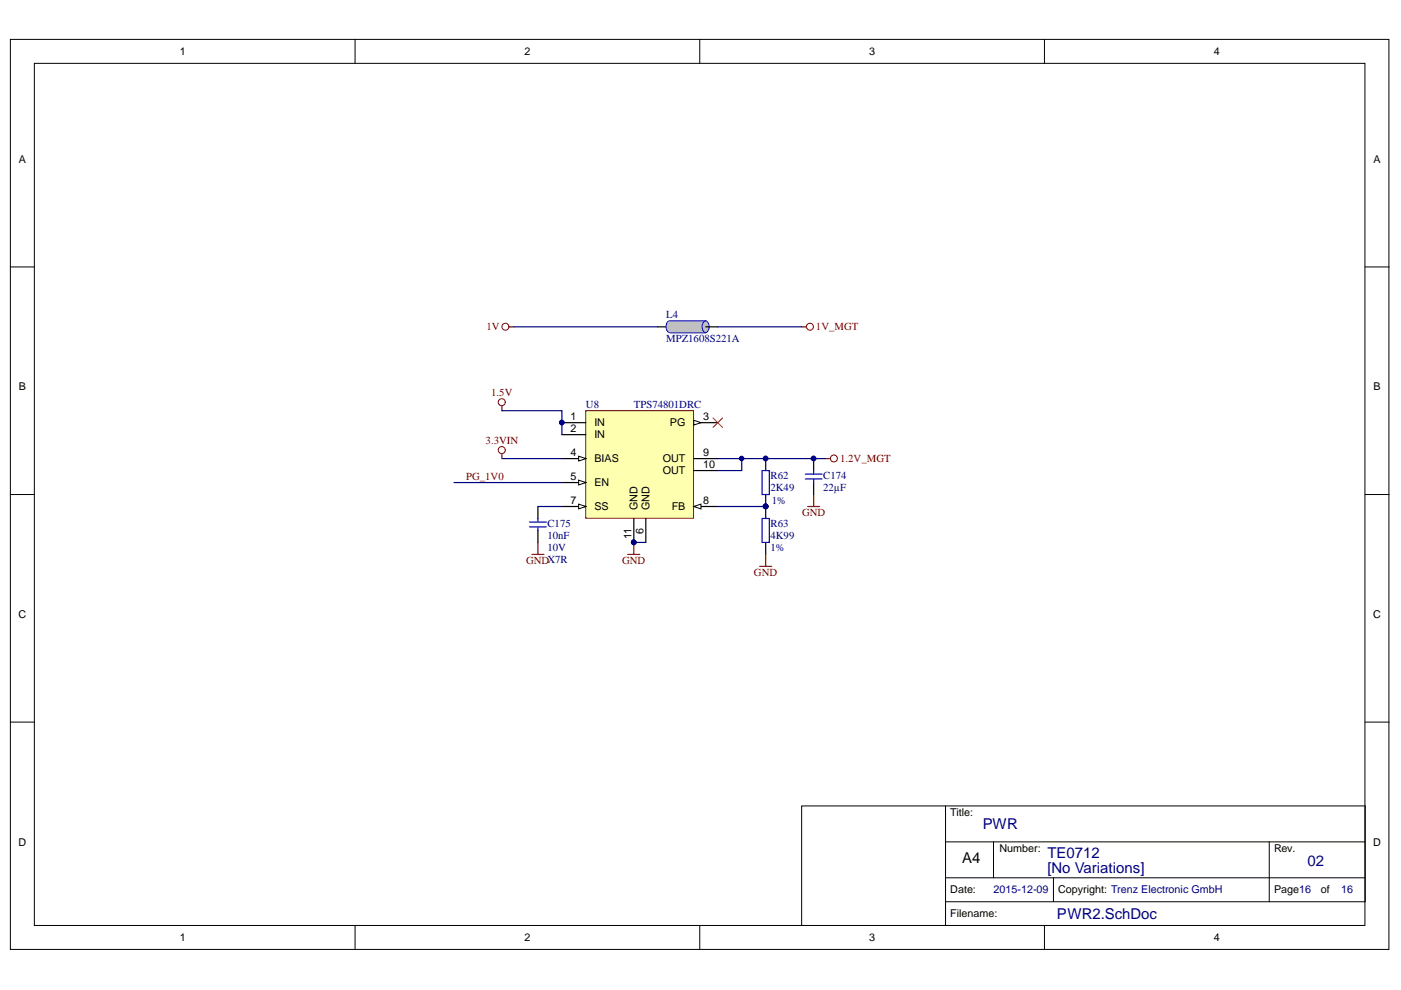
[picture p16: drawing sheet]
<svg xmlns="http://www.w3.org/2000/svg" width="297mm" height="210mm" viewBox="0 0 297 210" stroke-linecap="round" stroke-linejoin="round" font-family="sans-serif">
<defs><g id="words">
<g font-size="3.2" fill="#000080">
<text x="208.4" y="175.8">PWR</text>
<text x="222.1" y="185.2">[No Variations]</text>
<text x="222.1" y="181.9">TE0712</text>
<text x="277.2" y="183.6">02</text>
<text x="224.1" y="194.8">PWR2.SchDoc</text>
</g>
<text font-size="3.2" x="204" y="182.9">A4</text>
<g font-size="2.3">
<text x="38.1" y="11.7">1</text>
<text x="111.2" y="11.7">2</text>
<text x="184.3" y="11.7">3</text>
<text x="257.4" y="11.7">4</text>
<text x="4" y="34.5">A</text>
<text x="291.2" y="34.5">A</text>
<text x="4" y="82.8">B</text>
<text x="291.2" y="82.8">B</text>
<text x="120.9" y="89.1">1</text>
<text x="149.1" y="89.1">3</text>
<text x="120.9" y="91.7">2</text>
<text x="126" y="90.4">IN</text>
<text x="126" y="92.9">IN</text>
<text x="142" y="90.4">PG</text>
<text x="120.9" y="96.8">4</text>
<text x="120.9" y="101.8">5</text>
<text x="126" y="98">BIAS</text>
<text x="140.5" y="98">OUT</text>
<text x="140.5" y="100.6">OUT</text>
<text x="149.1" y="96.8">9</text>
<text x="149.1" y="99.3">10</text>
<text x="120.9" y="106.9">7</text>
<text x="126" y="103.1">EN</text>
<text x="149.1" y="106.9">8</text>
<text x="126" y="108.2">SS</text>
<text x="135.2" y="108.1" transform="rotate(-90 135.2 108.1)">GND</text>
<text x="136.5" y="113.2" transform="rotate(-90 136.5 113.2)">6</text>
<text x="137.7" y="108.1" transform="rotate(-90 137.7 108.1)">GND</text>
<text x="142.4" y="108.2">FB</text>
<text x="133.9" y="114.3" transform="rotate(-90 133.9 114.3)">11</text>
<text x="3.9" y="131">C</text>
<text x="291.1" y="131">C</text>
<text x="201.5" y="173">Title:</text>
<text x="3.9" y="179.3">D</text>
<text x="291.1" y="179.3">D</text>
<text x="211.9" y="180.6">Number:</text>
<text x="270.1" y="180.6">Rev.</text>
<text x="201.5" y="189.4">Date:</text>
<text x="224.4" y="189.4">Copyright: Trenz Electronic GmbH</text>
<text x="270.1" y="189.4">Page16</text>
<text x="280" y="189.4">of</text>
<text x="201.5" y="194.5">Filename:</text>
<text x="38.1" y="199.6">1</text>
<text x="111.2" y="199.6">2</text>
<text x="184.3" y="199.6">3</text>
<text x="257.4" y="199.6">4</text>
</g>
<g font-size="2.3" fill="#800000">
<text x="103.1" y="70.1">1V</text>
<text x="173" y="70.1">1V_MGT</text>
<text x="104.1" y="84">1.5V</text>
<text x="103" y="94.2">3.3VIN</text>
<text x="98.8" y="101.8">PG_1V0</text>
<text x="178.1" y="98">1.2V_MGT</text>
<text x="170" y="109.4">GND</text>
<text x="111.5" y="119.6">GNDX7R</text>
<text x="131.9" y="119.6">GND</text>
<text x="159.9" y="122.1">GND</text>
</g>
<g font-size="2.3" fill="#000080">
<text x="141.2" y="67.5">L4</text>
<text x="141.2" y="72.6">MPZ1608S221A</text>
<text x="124.2" y="86.6">U8</text>
<text x="134.4" y="86.6">TPS74801DRC</text>
<text x="163.4" y="101.5">R62</text>
<text x="174.5" y="101.5">C174</text>
<text x="163.4" y="104.1">2K49</text>
<text x="163.6" y="106.9">1%</text>
<text x="174.5" y="104.1">22µF</text>
<text x="116.1" y="111.7">C175</text>
<text x="163.4" y="111.7">R63</text>
<text x="116.1" y="116.8">10V</text>
<text x="116.1" y="114.3">10nF</text>
<text x="163.4" y="116.8">1%</text>
<text x="163.4" y="114.3">4K99</text>
<text x="210.7" y="189.4">2015-12-09</text>
<text x="284.3" y="189.4">16</text>
</g>
</g></defs>
<g fill="#fff" stroke="#000" stroke-width=".21">
<path d="M2.2 8.4h292.3v192.9h-292.3z"/>
<path d="M7.3 13.4h282.1v182.8h-282.1z"/>
</g>
<g fill="none" stroke="#000" stroke-width=".21">
<path d="M75.3 8.4v5M148.4 8.4v5M221.4 8.4v5M2.2 56.6h5.1M289.4 56.6h5.1M2.2 104.9h5.1M289.4 104.9h5.1M2.2 153.1h5.1M289.4 153.1h5.1M200.5 170.9h88.9v20.3h-88.9zM200.5 170.9h-30.5v25.4M200.5 178.5h88.9"/>
<path d="M210.6 178.5v7.6h-10.1M269.1 178.5v12.7M75.3 196.3v5.1M148.4 196.3v5.1M200.5 191.2v5.1M210.6 186.1h78.8M221.4 196.3v5.1M223.4 186.1v5.1"/>
</g>
<g fill="none" stroke="#800000" stroke-width=".21">
<circle cx="171.7" cy="69.3" r=".74"/>
<circle cx="176.8" cy="97.2" r=".74"/>
</g>
<path d="M170 69.3h1M175.1 97.2h1" fill="none" stroke="#800000" stroke-width=".25"/>
<path d="M139.5 69.3h2.5" fill="none" stroke="#000" stroke-width=".25"/>
<path d="M141.7 68.1l.3-.1a1.41 1.41 0 0 1 0 2.5 1.45 1.45 0 0 1-.3-2.4z" fill="#c0c0c0" stroke="#00f" stroke-width=".21"/>
<path d="M142 68h7.6v2.5h-7.6z" fill="#c0c0c0" stroke="#c0c0c0" stroke-width=".21"/>
<path d="M149.3 68.1l.3-.1a1.42 1.42 0 0 1 0 2.5 1.46 1.46 0 0 1-.3-2.4z" fill="#c0c0c0" stroke="#00f" stroke-width=".21"/>
<path d="M149.6 69.3h2.6" fill="none" stroke="#000" stroke-width=".25"/>
<path d="M142 70.6h7.6M142 68h7.6" fill="none" stroke="#00f" stroke-width=".21"/>
<path d="M124.2 87.1h22.8v22.8h-22.8z" fill="#ffffb0" stroke="#800000" stroke-width=".21"/>
<path d="M119.1 89.6h5.1M119.1 92.2h5.1M147.1 89.6h5.1" fill="none" stroke="#000" stroke-width=".25"/>
<circle cx="119.1" cy="89.6" r=".48" fill="#000080" stroke="#000080" stroke-width=".21"/>
<path d="M147.1 89.1l1.5 .5-1.5 .5z" fill="#fff"/>
<path d="M147.1 89.1l1.5 .5-1.5 .5z" fill="none" stroke="#000" stroke-width=".21"/>
<path d="M119.1 97.2h5.1" fill="none" stroke="#000" stroke-width=".25"/>
<path d="M122.7 96.7l1.5 .5-1.5 .5z" fill="#fff"/>
<path d="M122.7 96.7l1.5 .5-1.5 .5z" fill="none" stroke="#000" stroke-width=".21"/>
<path d="M119.1 102.3h5.1" fill="none" stroke="#000" stroke-width=".25"/>
<path d="M122.7 101.8l1.5 .5-1.5 .5z" fill="#fff"/>
<path d="M122.7 101.8l1.5 .5-1.5 .5z" fill="none" stroke="#000" stroke-width=".21"/>
<path d="M119.1 107.4h5.1" fill="none" stroke="#000" stroke-width=".25"/>
<path d="M122.7 106.9l1.5 .5-1.5 .5z" fill="#fff"/>
<path d="M122.7 106.9l1.5 .5-1.5 .5z" fill="none" stroke="#000" stroke-width=".21"/>
<path d="M147.1 107.4h5.1" fill="none" stroke="#000" stroke-width=".25"/>
<path d="M147.1 107.4l1.5-.5v1z" fill="#fff"/>
<path d="M147.1 107.4l1.5-.5v1z" fill="none" stroke="#000" stroke-width=".21"/>
<path d="M147.1 97.2h5.1M147.1 99.8h5.1M162.3 97.2v2.6M172.5 97.2v2.6M114 107.4v2.5M114 112.5v2.5M134.4 109.9v5.1M136.9 109.9v5.1M162.3 104.9v5M162.3 115v2.5M172.5 102.3v2.6" fill="none" stroke="#000" stroke-width=".25"/>
<g fill="#000080" stroke="#000080" stroke-width=".21">
<circle cx="134.4" cy="115" r=".48"/>
<circle cx="119.1" cy="89.6" r=".48"/>
<circle cx="157.2" cy="97.2" r=".48"/>
<circle cx="162.3" cy="107.4" r=".48"/>
<circle cx="162.3" cy="97.2" r=".48"/>
<circle cx="172.5" cy="97.2" r=".48"/>
</g>
<path d="M107.9 69.3h1.1M106.4 86.1v1M106.4 96.2v1M112.8 117.5h2.5M114 115v2.5M133.1 117.5h2.6M134.4 115v2.5M162.3 117.5v2.6M171.2 107.4h2.6M172.5 104.9v2.5M161.1 120.1h2.5" fill="none" stroke="#800000" stroke-width=".25"/>
<path d="M109 69.3h30.5M152.2 69.3h17.8M106.4 87.1h12.7v5.1M106.4 97.2h12.7M152.2 97.2h22.9M157.3 97.2v2.6h-5.1M96.3 102.3h22.8M114 107.4h5.1M134.4 115h2.5M152.2 107.4h10.1" fill="none" stroke="#000080" stroke-width=".25"/>
<g fill="none" stroke="#800000" stroke-width=".21">
<circle cx="107.2" cy="69.3" r=".74"/>
<circle cx="106.4" cy="85.3" r=".74"/>
<circle cx="106.4" cy="95.4" r=".74"/>
</g>
<path d="M151.2 88.6l2 2M153.2 88.6l-2 2" fill="none" stroke="#f00" stroke-width=".21"/>
<path d="M161.6 99.8h1.5v5.1h-1.5zM172.5 99.8v.7M112.3 111.7h3.5M112.3 110.7h3.5M114 109.9v.8M114 111.7v.8M161.6 109.9h1.5v5.1h-1.5zM170.7 101.6h3.6M170.7 100.5h3.6M172.5 101.6v.7" fill="none" stroke="#00f" stroke-width=".25"/>
<use href="#words"/>
</svg>
